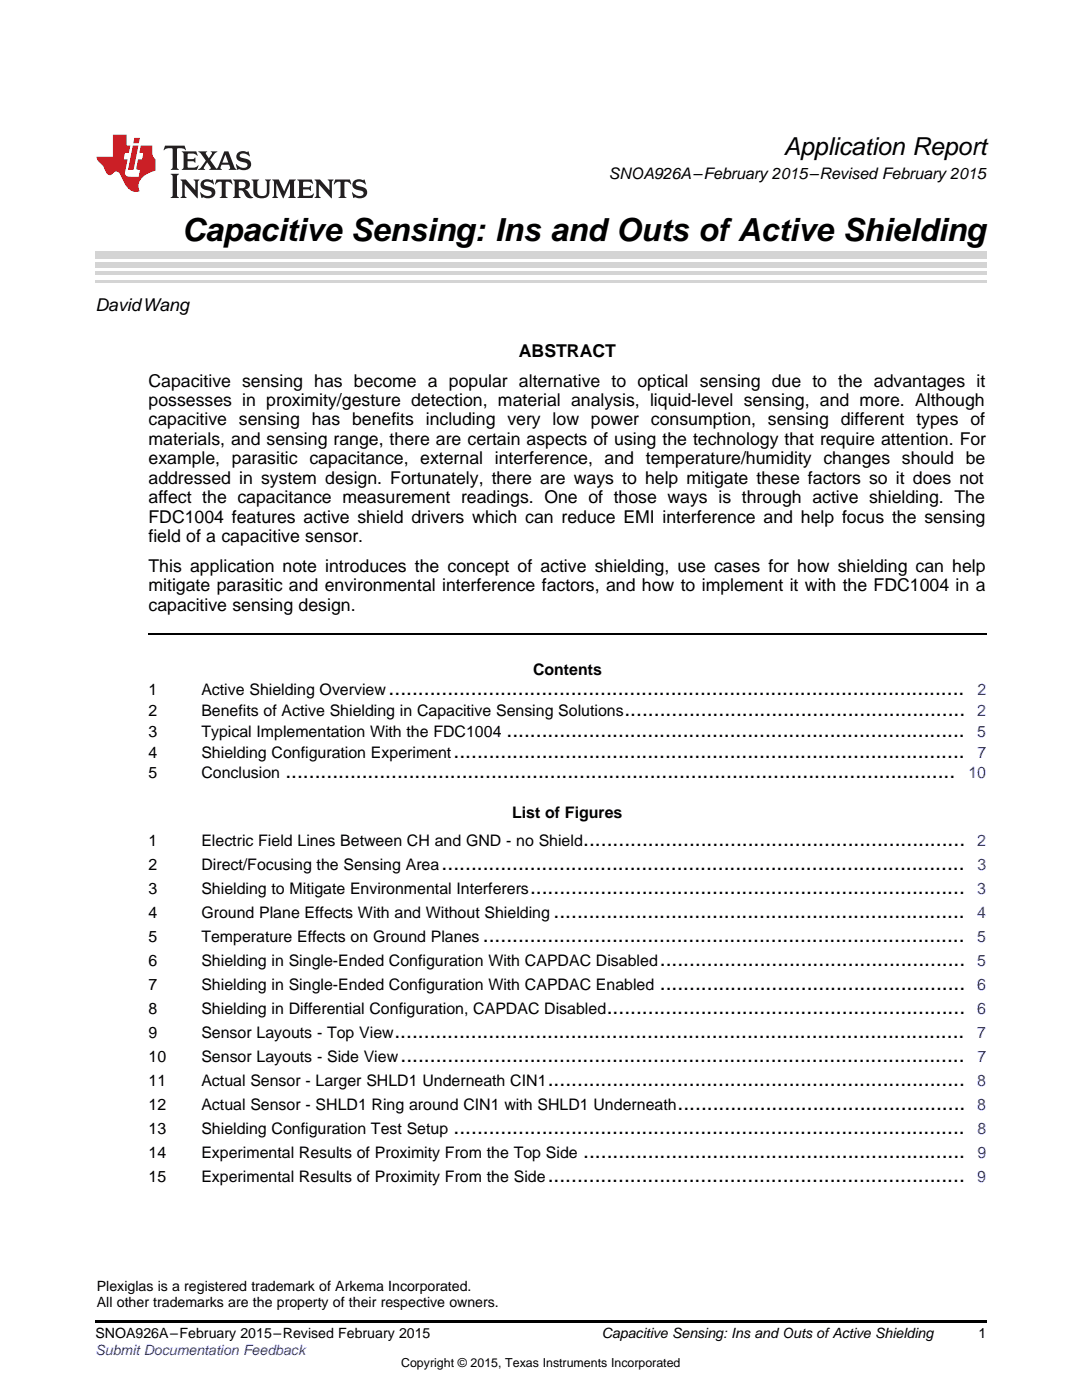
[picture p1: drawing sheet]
<svg xmlns="http://www.w3.org/2000/svg" width="216mm" height="279mm" viewBox="0 0 216 279" stroke-linecap="round" stroke-linejoin="round" font-family="sans-serif">
<defs><g id="words">
<text font-size="6.3" x="36.4" y="48">Capacitive Sensing: Ins and Outs ofActive Shielding</text>
<text font-size="4.9" x="156.4" y="30.9">Application Report</text>
<g font-size="4.2">
<text x="77.5" y="138.7">..................................................................................................</text>
<text x="124.6" y="142.9">..........................................................</text>
<text x="101.1" y="147">..............................................................................</text>
<text x="56.9" y="155.4">..................................................................................................................</text>
<text x="90.5" y="151.2">.......................................................................................</text>
<text x="88.1" y="173.6">.........................................................................................</text>
<text x="116.4" y="168.8">.................................................................</text>
<text x="105.8" y="178.4">..........................................................................</text>
<text x="110.4" y="183.2">......................................................................</text>
<text x="96.3" y="188">..................................................................................</text>
<text x="131.7" y="192.8">....................................................</text>
<text x="131.7" y="197.6">....................................................</text>
<text x="121.1" y="202.4">.............................................................</text>
<text x="78.7" y="207.2">.................................................................................................</text>
<text x="79.9" y="211.9">................................................................................................</text>
<text x="109.3" y="216.7">.......................................................................</text>
<text x="135.2" y="221.5">.................................................</text>
<text x="90.5" y="226.3">.......................................................................................</text>
<text x="116.4" y="231.1">.................................................................</text>
<text x="109.3" y="235.9">.......................................................................</text>
</g>
<g font-size="3.5">
<text x="19" y="62.1">DavidWang</text>
<text x="103.5" y="71.2">ABSTRACT</text>
<text x="29.6" y="77.2">Capacitive sensing has become a popular alternative to optical sensing due to the advantages it</text>
<text x="29.6" y="81">possesses in proximity/gesture detection, material analysis, liquid-level sensing, and more. Although</text>
<text x="29.6" y="84.9">capacitive sensing has benefits including very low power consumption, sensing different types of</text>
<text x="29.6" y="88.8">materials, and sensing range, there are certain aspects of using the technology that require attention. For</text>
<text x="29.6" y="92.7">example, parasitic capacitance, external interference, and temperature/humidity changes should be</text>
<text x="29.6" y="96.6">addressed in system design. Fortunately, there are ways to help mitigate these factors so it does not</text>
<text x="29.6" y="100.4">affect the capacitance measurement readings. One of those ways is through active shielding. The</text>
<text x="29.6" y="104.3">FDC1004 features active shield drivers which can reduce EMI interference and help focus the sensing</text>
<text x="29.6" y="108.2">field of a capacitive sensor.</text>
<text x="29.6" y="114.2">This application note introduces the concept of active shielding, use cases for how shielding can help</text>
<text x="29.6" y="118">mitigate parasitic and environmental interference factors, and how to implement it with the FDC1004 in a</text>
<text x="29.6" y="121.9">capacitive sensing design.</text>
</g>
<g font-size="3.2">
<text x="121.5" y="35.7">SNOA926A–February 2015–Revised February 2015</text>
<text x="106.4" y="134.7">Contents</text>
<text x="29.6" y="138.7">1</text>
<text x="29.6" y="142.9">2</text>
<text x="40.2" y="138.7">Active Shielding Overview</text>
<text x="40.2" y="142.9">Benefits of Active Shielding in Capacitive Sensing Solutions</text>
<text x="29.6" y="147">3</text>
<text x="40.2" y="147">Typical Implementation With the FDC1004</text>
<text x="29.6" y="151.2">4</text>
<text x="29.6" y="155.4">5</text>
<text x="40.2" y="151.2">Shielding Configuration Experiment</text>
<text x="40.2" y="155.4">Conclusion</text>
<text x="102.2" y="163.2">List of Figures</text>
<text x="29.6" y="168.8">1</text>
<text x="29.6" y="173.6">2</text>
<text x="40.2" y="168.8">Electric Field Lines Between CH and GND - no Shield</text>
<text x="40.2" y="173.6">Direct/Focusing the Sensing Area</text>
<text x="29.6" y="178.4">3</text>
<text x="40.2" y="178.4">Shielding to Mitigate Environmental Interferers</text>
<text x="29.6" y="183.2">4</text>
<text x="40.2" y="183.2">Ground Plane Effects With and Without Shielding</text>
<text x="29.6" y="188">5</text>
<text x="40.2" y="188">Temperature Effects on Ground Planes</text>
<text x="29.6" y="192.8">6</text>
<text x="29.6" y="197.6">7</text>
<text x="40.2" y="192.8">Shielding in Single-Ended Configuration With CAPDAC Disabled</text>
<text x="40.2" y="197.6">Shielding in Single-Ended Configuration With CAPDAC Enabled</text>
<text x="29.6" y="202.4">8</text>
<text x="40.2" y="202.4">Shielding in Differential Configuration, CAPDAC Disabled</text>
<text x="29.6" y="207.2">9</text>
<text x="40.2" y="207.2">Sensor Layouts - Top View</text>
<text x="29.6" y="211.9">10</text>
<text x="40.2" y="211.9">Sensor Layouts - Side View</text>
<text x="29.6" y="216.7">11</text>
<text x="29.6" y="221.5">12</text>
<text x="40.2" y="216.7">Actual Sensor - Larger SHLD1 Underneath CIN1</text>
<text x="40.2" y="221.5">Actual Sensor - SHLD1 Ring around CIN1 with SHLD1 Underneath</text>
<text x="29.6" y="226.3">13</text>
<text x="40.2" y="226.3">Shielding Configuration Test Setup</text>
<text x="29.6" y="231.1">14</text>
<text x="40.2" y="231.1">Experimental Results of Proximity From the Top Side</text>
<text x="29.6" y="235.9">15</text>
<text x="40.2" y="235.9">Experimental Results of Proximity From the Side</text>
</g>
<g font-size="3.2" fill="#00f">
<text x="195" y="142.9">2</text>
<text x="195" y="138.7">2</text>
<text x="195" y="147">5</text>
<text x="193.2" y="155.4">10</text>
<text x="195" y="151.2">7</text>
<text x="195" y="168.8">2</text>
<text x="195" y="173.6">3</text>
<text x="195" y="178.4">3</text>
<text x="195" y="183.2">4</text>
<text x="195" y="188">5</text>
<text x="195" y="192.8">5</text>
<text x="195" y="197.6">6</text>
<text x="195" y="202.4">6</text>
<text x="195" y="207.2">7</text>
<text x="195" y="211.9">7</text>
<text x="195" y="216.7">8</text>
<text x="195" y="221.5">8</text>
<text x="195" y="226.3">8</text>
<text x="195" y="231.1">9</text>
<text x="195" y="235.9">9</text>
</g>
<g font-size="2.8">
<text x="19.3" y="257.7">Plexiglas is a registered trademark of Arkema Incorporated.</text>
<text x="19.3" y="260.9">All other trademarks are the property of their respective owners.</text>
<text x="19" y="267.1">SNOA926A–February 2015–Revised February 2015</text>
<text x="120.1" y="267.1">Capacitive Sensing: Ins and Outs ofActive Shielding</text>
<text x="195.3" y="267">1</text>
</g>
<text font-size="2.8" fill="#00f" x="19" y="270.4">Submit Documentation Feedback</text>
<text font-size="2.5" x="80" y="272.7">Copyright © 2015, Texas Instruments Incorporated</text>
</g></defs>
<path d="M19 263.5h177.8v.6h-177.8z" fill="#000"/>
<path d="M29.6 126.4h167.2" fill="none" stroke="#000" stroke-width=".35"/>
<path d="M19 56.1h177.8" fill="none" stroke="#d4d4d4" stroke-width=".42"/>
<g fill="#d4d4d4">
<path d="M19 54.2h177.8v.7h-177.8z"/>
<path d="M19 52.4h177.8v1h-177.8z"/>
<path d="M19 50.3h177.8v1.4h-177.8z"/>
</g>
<path d="M32.9 29.1l-.3 .9h.1a1.64 1.64 0 0 1 1.7-.3l.1 3.6-.4 .6h1.6l-.4-.6v-3.5v-.1l.4-.1a1.36 1.36 0 0 1 1.3 .4h.1l-.3-.9zM36.3 30.2l.3 .3v.3v2.5v.3l-.3 .3h3l.3-.9h-.1a1.87 1.87 0 0 1-2 .4l-.1-1.2h1.2l.4 .3v-1.1l-.4 .3-1.2 .1 .1-1.1 .2-.1a1.66 1.66 0 0 1 1.7 .5l.1-.1-.3-.8zM39.6 30.2l1.5 1.9-.9 1.2-.7 .6h1.4l-.3-.3 .7-1.2 .8 1.2-.3 .3h2.5l-.3-.3 .2-.7h1.5l.2 .6-.3 .4h1.6l-.4-.5-1.2-3.2h-.8l-1.2 2.9-.4 .6-1.3-1.8 .9-1.1 .6-.6h-1.4l.3 .3-.6 1.1-.6-1 .2-.4zM45 30.8l.6 1.7h-1.2zM47.4 30.6a1.04 1.04 0 0 0-.2 1.1 1.04 1.04 0 0 0 1 .6l1 .2a.5 .5 0 0 1 .2 .6 .5 .5 0 0 1-.5 .4 1.76 1.76 0 0 1-1.7-.8l-.1 .1 .3 1.1 .2-.1a2.54 2.54 0 0 0 2.2-.3 1.12 1.12 0 0 0 .2-1.2 1.12 1.12 0 0 0-1-.6l-1-.3a.4 .4 0 0 1-.2-.4 .4 .4 0 0 1 .4-.3 1.6 1.6 0 0 1 1.6 .5h.1l-.3-1-.3 .2-.2-.1a1.62 1.62 0 0 0-1.7 .3zM34.1 34.7l.3 .3 .1 .3v3.6l-.1 .3-.3 .3h1.6l-.3-.3-.1-.3v-3.6l.1-.3 .3-.3zM36 35.8l.4 .6v2.5l-.1 .3-.3 .3h1.2l-.3-.6v-2.1l2.6 2.8v-3.2l.3-.6h-1.2l.3 .4 .1 1.7-1.9-2.1zM40.3 36.2a1.04 1.04 0 0 0-.2 1.1 1.04 1.04 0 0 0 .9 .6l1 .3a.5 .5 0 0 1 .2 .5 .5 .5 0 0 1-.4 .4 1.76 1.76 0 0 1-1.8-.7h-.1l.3 1.1 .2-.1a2.55 2.55 0 0 0 2.3-.3 1.12 1.12 0 0 0 .2-1.2 1.12 1.12 0 0 0-1-.6l-1-.3a.41 .41 0 0 1-.2-.4 .41 .41 0 0 1 .4-.3 1.6 1.6 0 0 1 1.5 .5h.1l-.3-1-.2 .2-.2-.1a1.64 1.64 0 0 0-1.7 .3zM43.2 35.8l-.3 1h.1a.95 .95 0 0 1 1.2-.5v2.6v.3l-.4 .3h1.6l-.3-.3-.1-.3v-2.4l.3-.2a1.02 1.02 0 0 1 1 .5h.1l-.3-1zM46.5 35.8l.3 .4v.2v2.5v.3l-.3 .3h1.5l-.3-.3-.1-1.2a.9 .9 0 0 1 1.2 .8 1.07 1.07 0 0 0 1.7 .6 1.97 1.97 0 0 1-1.1-1.3l-.5-.3a.98 .98 0 0 0 1-1 .98 .98 0 0 0-1-.9zM47.7 36.3h.2a.81 .81 0 0 1 1.1 .6 .64 .64 0 0 1-.7 .7h-.7zM50.2 35.8l.3 .4 .1 .2v1.9a1.59 1.59 0 0 0 2.1 1.2 1.15 1.15 0 0 0 1.1-1.2v-2.1l.3-.4h-1.2l.3 .6v1.9a.97 .97 0 0 1-.7 .9 .97 .97 0 0 1-1.1-.6l-.1-2.2 .1-.2 .3-.4zM54.3 35.8l.3 .4 .1 .2v2.5l-.4 .6h1.2l-.4-.6v-2.3l1.4 3 1.4-3v2.3l-.4 .6h1.5l-.3-.3v-.3v-2.5v-.2l.3-.4h-1.3l-1 2.4-1.1-2.4zM59.3 35.8l.3 .4 .1 .2v2.5l-.1 .3-.3 .3h3l.4-.8-.1-.1a1.88 1.88 0 0 1-2.1 .4v-1.2h1.2l.3 .3v-1l-.3 .2-1.2 .1v-1l.3-.1a1.66 1.66 0 0 1 1.6 .4h.1l-.3-.9zM62.8 35.8l.3 .6v2.5v.3l-.3 .3h1.2l-.4-.6v-2.1l2.6 2.8v-3.2l.3-.6h-1.1l.3 .4v1.7l-1.8-2.1zM66.9 35.8l-.3 1h.1a.95 .95 0 0 1 1.2-.5v2.6v.3l-.4 .3h1.6l-.3-.3-.1-.3v-2.4l.3-.2a1.02 1.02 0 0 1 1 .5h.1l-.3-1zM70.6 36.2a1.04 1.04 0 0 0-.2 1.1 1.04 1.04 0 0 0 .9 .6l1 .3a.5 .5 0 0 1 .2 .5 .5 .5 0 0 1-.4 .4 1.75 1.75 0 0 1-1.8-.7h-.1l.3 1.1 .2-.1a2.56 2.56 0 0 0 2.3-.3 1.12 1.12 0 0 0 .2-1.2 1.12 1.12 0 0 0-1-.6l-1-.3a.4 .4 0 0 1-.2-.4 .4 .4 0 0 1 .4-.3 1.6 1.6 0 0 1 1.5 .5h.1l-.3-1-.2 .2-.2-.1a1.64 1.64 0 0 0-1.7 .3z" fill="#231f20"/>
<path d="M22.5 26.9v4.4h-3.2a2.57 2.57 0 0 0 1.2 1.7l.4 .8a1.22 1.22 0 0 0 1.3 1.1l.2-.2a.9 .9 0 0 1 1-.5 .9 .9 0 0 1 .7 .9l.5 1.1a2.58 2.58 0 0 0 3.3 1.9 2.35 2.35 0 0 1 .9-3.1l1.1-.6 1.1-.3v-2.3a1.45 1.45 0 0 1-.6-1.3v-1.5h-2.3l-.3 1.5h.8l-.2 1.3h-.9l-.3 1.6 .1 .4 .7 .1-.3 1.4h-1.1a1.52 1.52 0 0 1-1.7-.6l.6-2.9h-.8l.2-1.3h.8l.3-1.5h-.7v-2.1zM26.5 29l-1 4.9h1.2l.9-4.9zM26.8 27.5l-.2 1.1h1.1l.2-1.1z" fill="#ee1d23"/>
<use href="#words"/>
</svg>
